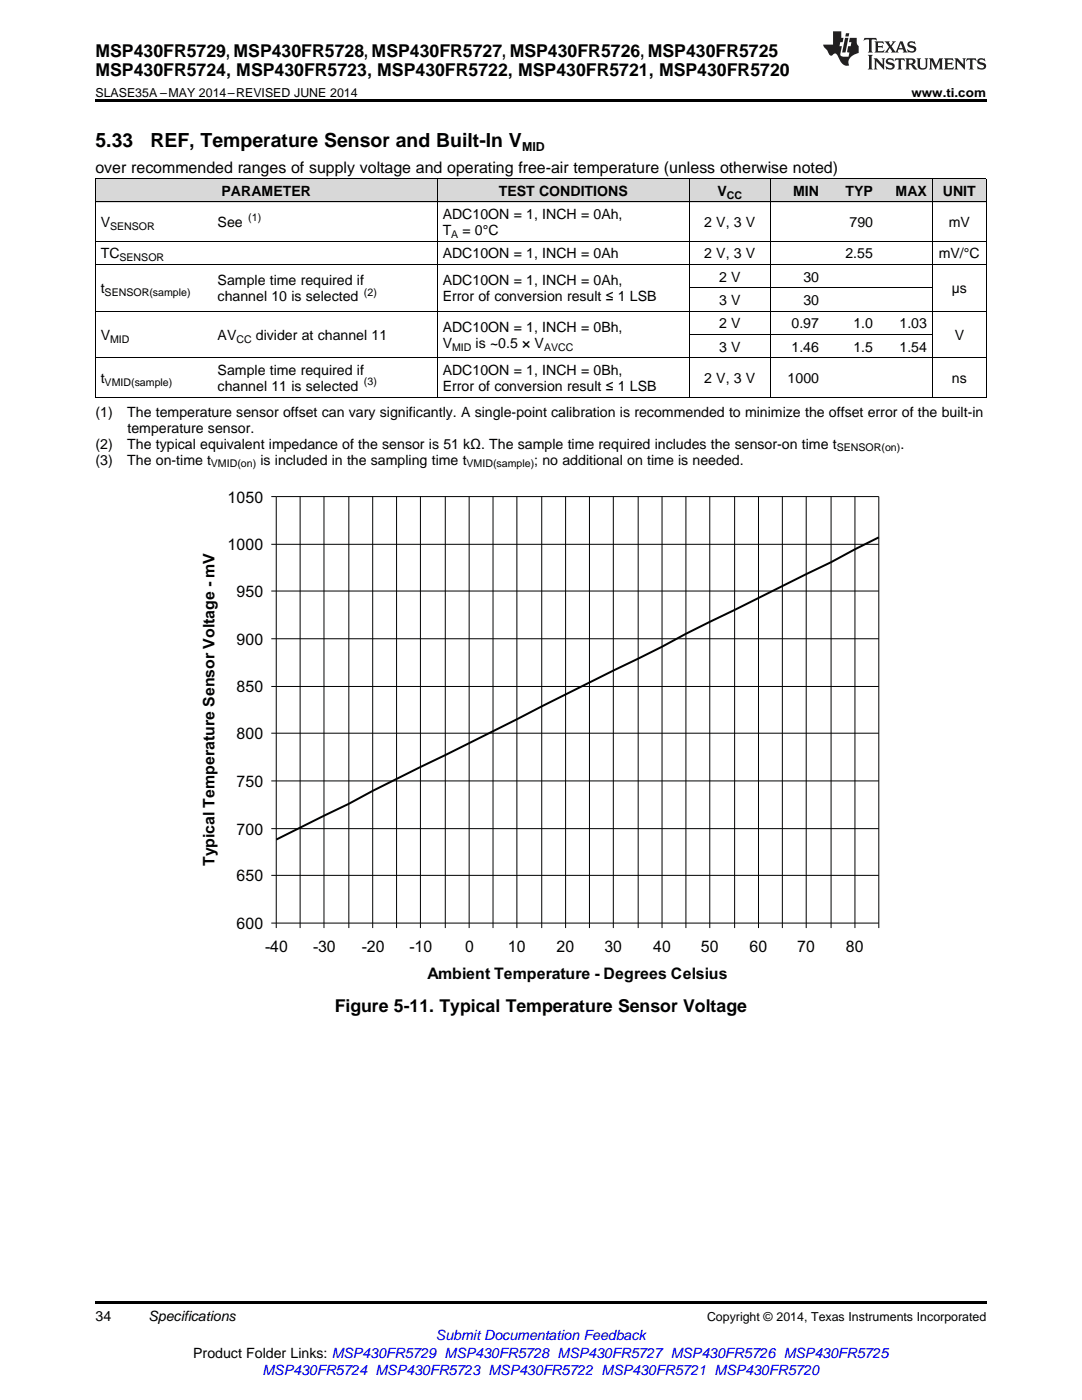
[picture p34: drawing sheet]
<svg xmlns="http://www.w3.org/2000/svg" width="216mm" height="279mm" viewBox="0 0 216 279" stroke-linecap="round" stroke-linejoin="round" font-family="sans-serif">
<defs><g id="words">
<g font-size="3.9">
<text x="19" y="29.3">5.33</text>
<text x="30" y="29.3">REF, Temperature Sensor and Built-In V</text>
</g>
<g font-size="3.5">
<text x="19" y="11.3">MSP430FR5729, MSP430FR5728, MSP430FR5727, MSP430FR5726, MSP430FR5725</text>
<text x="19" y="15.2">MSP430FR5724, MSP430FR5723, MSP430FR5722, MSP430FR5721, MSP430FR5720</text>
<text x="66.8" y="201.9">Figure 5-11. Typical Temperature Sensor Voltage</text>
</g>
<text font-size="3.2" x="19" y="34.4">over recommended ranges of supply voltage and operating free-air temperature (unless otherwise noted)</text>
<g font-size="3.2" fill="#010202">
<text x="45.4" y="100.3">1050</text>
<text x="45.4" y="109.8">1000</text>
<text x="47.2" y="119.1">950</text>
<text x="47.2" y="128.7">900</text>
<text x="47.2" y="138.2">850</text>
<text x="47.2" y="147.5">800</text>
<text x="47.2" y="157">750</text>
<text x="47.2" y="166.6">700</text>
<text x="42.8" y="172.9" transform="rotate(-90 42.8 172.9)">Typical Temperature Sensor Voltage - mV</text>
<text x="47.2" y="175.9">650</text>
<text x="47.2" y="185.4">600</text>
<text x="52.9" y="190">-40</text>
<text x="62.5" y="190">-30</text>
<text x="72.2" y="190">-20</text>
<text x="81.7" y="190">-10</text>
<text x="92.8" y="190">0</text>
<text x="101.4" y="190">10</text>
<text x="111.1" y="190">20</text>
<text x="120.6" y="190">30</text>
<text x="130.3" y="190">40</text>
<text x="139.8" y="190">50</text>
<text x="149.6" y="190">60</text>
<text x="159.1" y="190">70</text>
<text x="168.8" y="190">80</text>
<text x="85.3" y="195.3">Ambient Temperature - Degrees Celsius</text>
</g>
<g font-size="2.8">
<text x="44.2" y="39.1">PARAMETER</text>
<text x="99.5" y="39.1">TEST CONDITIONS</text>
<text x="143.2" y="39.1">V</text>
<text x="158.3" y="39.1">MIN</text>
<text x="168.7" y="39.1">TYP</text>
<text x="178.7" y="39.1">MAX</text>
<text x="188.1" y="39.1">UNIT</text>
<text x="20.1" y="45.3">V</text>
<text x="43.4" y="45.3">See</text>
<text x="88.3" y="43.7">ADC10ON = 1, INCH = 0Ah,</text>
<text x="88.3" y="46.9">T</text>
<text x="92.3" y="46.9">= 0°C</text>
<text x="140.5" y="45.3">2 V, 3 V</text>
<text x="169.5" y="45.3">790</text>
<text x="189.3" y="45.3">mV</text>
<text x="20.1" y="51.6">TC</text>
<text x="88.3" y="51.6">ADC10ON = 1, INCH = 0Ah</text>
<text x="140.5" y="51.6">2 V, 3 V</text>
<text x="168.7" y="51.6">2.55</text>
<text x="187.3" y="51.6">mV/°C</text>
<text x="20.1" y="58.6">t</text>
<text x="43.4" y="57">Sample time required if</text>
<text x="88.3" y="57">ADC10ON = 1, INCH = 0Ah,</text>
<text x="143.5" y="56.2">2 V</text>
<text x="160.3" y="56.2">30</text>
<text x="189.9" y="58.6">µs</text>
<text x="43.4" y="60.1">channel 10 is selected</text>
<text x="88.3" y="60.1">Error of conversion result ≤ 1 LSB</text>
<text x="143.5" y="60.9">3 V</text>
<text x="143.5" y="65.5">2 V</text>
<text x="157.9" y="65.5">0.97</text>
<text x="160.3" y="60.9">30</text>
<text x="170.3" y="65.5">1.0</text>
<text x="179.5" y="65.5">1.03</text>
<text x="20.1" y="67.9">V</text>
<text x="43.4" y="67.9">AV</text>
<text x="51" y="67.9">divider at channel 11</text>
<text x="88.3" y="66.3">ADC10ON = 1, INCH = 0Bh,</text>
<text x="88.3" y="69.5">V</text>
<text x="94.9" y="69.5">is ~0.5 × V</text>
<text x="143.5" y="70.2">3 V</text>
<text x="157.9" y="70.2">1.46</text>
<text x="170.3" y="70.2">1.5</text>
<text x="179.5" y="70.2">1.54</text>
<text x="190.5" y="67.9">V</text>
<text x="20.1" y="76.4">t</text>
<text x="43.4" y="74.9">Sample time required if</text>
<text x="88.3" y="74.9">ADC10ON = 1, INCH = 0Bh,</text>
<text x="140.5" y="76.4">2 V, 3 V</text>
<text x="157.2" y="76.4">1000</text>
<text x="189.9" y="76.4">ns</text>
<text x="19" y="83.2">(1)</text>
<text x="25.4" y="83.2">The temperature sensor offset can vary significantly. A single-point calibration is recommended to minimize the offset error of the built-in</text>
<text x="43.4" y="78">channel 11 is selected</text>
<text x="88.3" y="78">Error of conversion result ≤ 1 LSB</text>
<text x="19" y="89.5">(2)</text>
<text x="25.4" y="89.5">The typical equivalent impedance of the sensor is 51 kΩ. The sample time required includes the sensor-on time t</text>
<text x="25.4" y="86.4">temperature sensor.</text>
<text x="179.7" y="89.5">.</text>
<text x="19" y="92.7">(3)</text>
<text x="25.4" y="92.7">The on-time t</text>
<text x="52" y="92.7">is included in the sampling time t</text>
<text x="106.6" y="92.7">; no additional on time is needed.</text>
<text x="19" y="263.6">34</text>
<text x="29.6" y="263.6">Specifications</text>
<text x="38.6" y="270.9">Product Folder Links: MSP430FR5729 MSP430FR5728 MSP430FR5727 MSP430FR5726 MSP430FR5725</text>
</g>
<g font-size="2.8" fill="#00f">
<text x="87" y="267.4">Submit Documentation Feedback</text>
<text x="52.4" y="274.5">MSP430FR5724 MSP430FR5723 MSP430FR5722 MSP430FR5721 MSP430FR5720</text>
</g>
<g font-size="2.5">
<text x="19" y="19.3">SLASE35A –MAY 2014–REVISED JUNE 2014</text>
<text x="181.9" y="19.3">www.ti.com</text>
<text x="104.2" y="30.1">MID</text>
<text x="141.1" y="263.6">Copyright © 2014, Texas Instruments Incorporated</text>
</g>
<g font-size="2.1">
<text x="145" y="39.7">CC</text>
<text x="22" y="45.9">SENSOR</text>
<text x="49.5" y="44.2">(1)</text>
<text x="90" y="47.5">A</text>
<text x="23.8" y="52.1">SENSOR</text>
<text x="20.9" y="59.1">SENSOR(sample)</text>
<text x="72.6" y="59">(2)</text>
<text x="22" y="68.4">MID</text>
<text x="47.2" y="68.4">CC</text>
<text x="90.2" y="70">MID</text>
<text x="108.5" y="70">AVCC</text>
<text x="20.9" y="77">VMID(sample)</text>
<text x="72.6" y="76.9">(3)</text>
<text x="42.1" y="93.3">VMID(on)</text>
<text x="93.1" y="93.3">VMID(sample)</text>
<text x="167" y="90.1">SENSOR(on)</text>
</g>
</g></defs>
<g fill="#d8d8d8">
<path d="M19 35.7h23.4v4.7h-23.4z"/>
<path d="M42.4 35.7h44.9v4.7h-44.9z"/>
<path d="M87.3 35.7h50.2v4.7h-50.2z"/>
<path d="M137.5 35.7h16.2v4.7h-16.2z"/>
<path d="M153.7 35.7h10.8v4.7h-10.8z"/>
<path d="M164.5 35.7h10.8v4.7h-10.8z"/>
<path d="M175.3 35.7h10.8v4.7h-10.8z"/>
<path d="M186.1 35.7h10.7v4.7h-10.7z"/>
</g>
<path d="M19 259.7h177.8v.5h-177.8z" fill="#000"/>
<path d="M40.2 97.6h135.5v98.7h-135.5z" fill-rule="evenodd" fill="#fff"/>
<g fill="none" stroke="#010202" stroke-width=".2">
<path d="M54.1 99.1h121.3v86.1M55.1 99.1v86.1M59.9 99.1v86.1M64.6 99.1v86.1M69.6 99.1v86.1M74.4 99.1v86.1M79.1 99.1v86.1M83.9 99.1v86.1M88.9 99.1v86.1M93.6 99.1v86.1M98.4 99.1v86.1M103.1 99.1v86.1"/>
<path d="M108.1 99.1v86.1M112.9 99.1v86.1M117.6 99.1v86.1M122.4 99.1v86.1M127.3 99.1v86.1M132.1 99.1v86.1M136.9 99.1v86.1M141.6 99.1v86.1M146.6 99.1v86.1M151.3 99.1v86.1M156.1 99.1v86.1M160.9 99.1v86.1"/>
<path d="M165.8 99.1v86.1M170.6 99.1v86.1M54.1 118h121.3M54.1 108.6h121.3M54.1 137h121.3M54.1 127.5h121.3M54.1 155.8h121.3M54.1 146.3h121.3M54.1 174.7h121.3M54.1 165.4h121.3M54.1 184.2h121.3"/>
</g>
<path d="M175.4 107.2l-9.6 5-24.2 11.9-9.5 5-77 38.5" fill="none" stroke="#010202" stroke-width=".4"/>
<g fill="none" stroke="#000" stroke-width=".2">
<path d="M19 35.6h177.8M19.1 35.7v43.6M87.2 35.7v43.6M137.5 35.7v43.6M153.7 35.7v43.6M186 35.7v43.6M196.8 35.7v43.6M19 52.8h177.8M19 48.1h177.8M19 40.3h177.8M137.5 57.4h48.6M19 79.3h177.8"/>
<path d="M19 71.4h177.8M19 62.1h177.8M137.5 66.8h48.6"/>
</g>
<path d="M19 19.9h177.8v.5h-177.8z" fill="#000"/>
<g fill="#231f20">
<path d="M172.5 7.6l-.1 .5 .4-.2h.6v.1v2.1l-.2 .4h.9l-.2-.4v-2.1l.1-.1h.5l.5 .2-.2-.5zM174.5 8.3l.2 .3v1.5l-.2 .4h1.8l.2-.6a1.04 1.04 0 0 1-1.3 .2v-.7h.6l.3 .2v-.6l-.3 .2h-.6v-.6l.8-.1 .4 .3-.2-.5zM176.5 8.3l.9 1.1-.9 1.1h.8l-.2-.2 .4-.7 .5 .7-.2 .2h1.5l-.2-.2 .2-.4h.9l.1 .4-.2 .2h1l-.3-.3-.7-1.9h-.5l-.9 2-.8-1 .9-1h-.8l.1 .3-.4 .5-.3-.6 .1-.2zM179.7 8.6l.4 1h-.7zM181.3 8.4a.63 .63 0 0 0-.2 .7 .63 .63 0 0 0 .6 .4l.6 .2 .1 .2a.75 .75 0 0 1-.7 .4 .75 .75 0 0 1-.6-.5l.1 .7 .1-.1a1.11 1.11 0 0 0 1.5-.6 1.13 1.13 0 0 0-1.2-.8l-.1-.4a1.04 1.04 0 0 1 1.2 .2l-.2-.5-.2 .1-.4-.2zM173.2 10.9l.2 .4v2.2l-.2 .4h1l-.3-.4v-2.2l.3-.4zM174.3 11.6l.3 .4v1.5l-.3 .4h.8l-.2-.4v-1.3l1.5 1.7v-1.9l.2-.4h-.7l.2 .4v.9l-1.1-1.3zM177 11.8a.62 .62 0 0 0-.2 .7 .62 .62 0 0 0 .6 .4l.6 .1 .1 .3a.76 .76 0 0 1-.7 .3 .76 .76 0 0 1-.7-.4l.2 .7 .1-.1a1.11 1.11 0 0 0 1.5-.6 1.13 1.13 0 0 0-1.2-.8l-.1-.4a1.04 1.04 0 0 1 1.2 .2l-.2-.6-.2 .1-.5-.1zM178.7 11.6l-.2 .6a.61 .61 0 0 1 .8-.3v1.6l-.2 .4h.9l-.2-.4v-1.6a.63 .63 0 0 1 .7 .3l-.1-.6zM180.6 11.6l.3 .4v1.5l-.3 .4h1l-.2-.2-.1-.8 .6 .2a.76 .76 0 0 0 1.2 .7l-1-1a.58 .58 0 0 0 .6-.5 .58 .58 0 0 0-.5-.6zM181.4 11.9h.1a.45 .45 0 0 1 .5 .1 .45 .45 0 0 1 .1 .5l-.8 .2zM182.9 11.6l.2 .2a2.17 2.17 0 0 0 .3 1.9 .99 .99 0 0 0 1.6-.6v-1.1l.2-.4h-.7l.2 .2a1.92 1.92 0 0 1-.2 1.8 .6 .6 0 0 1-.9-.5v-1.1l.2-.4zM185.4 11.6l.2 .4v1.5l-.2 .4h.7l-.2-.4v-1.4l.8 1.8 .8-1.8v1.4l-.2 .4h.9l-.2-.4v-1.5l.2-.4h-.8l-.6 1.5-.6-1.5zM188.4 11.6l.2 .4v1.5l-.2 .4h1.8l.1-.6a1.04 1.04 0 0 1-1.2 .1v-.6h.5l.4 .2v-.6l-.4 .2h-.5v-.7h.8l.3 .3-.1-.6zM190.5 11.6l.2 .4v1.5l-.2 .4h.7l-.2-.4v-1.3l1.5 1.7v-1.9l.2-.4h-.7l.2 .4v.9l-1.1-1.3zM192.9 11.6l-.1 .6a.61 .61 0 0 1 .7-.3l.1 1.6-.3 .4h1l-.3-.4 .1-1.6a.63 .63 0 0 1 .7 .3l-.1-.6zM195.2 11.8a.62 .62 0 0 0-.2 .7 .62 .62 0 0 0 .6 .4l.6 .1 .1 .3a.76 .76 0 0 1-.7 .3 .76 .76 0 0 1-.6-.4l.1 .7 .1-.1a1.11 1.11 0 0 0 1.6-.6 1.13 1.13 0 0 0-1.3-.8l-.1-.4a1.04 1.04 0 0 1 1.2 .2l-.1-.6-.2 .1-.5-.1z"/>
<path d="M166.2 6.3v2.6h-1.9v.4l.8 .9a.91 .91 0 0 0 1 .8 .56 .56 0 0 1 .5-.3 .56 .56 0 0 1 .5 .3l.4 .8a1.53 1.53 0 0 0 1.9 1.2 1.54 1.54 0 0 1 1-2.1l.9-.3v-1.4a1.52 1.52 0 0 1-.4-1.6h-1.3l-.2 .8h.5l-.2 .8h-.5l-.1 1v.2l.4 .1-.2 .8a1.93 1.93 0 0 1-1.6-.3l.3-1.8h-.5l.2-.8h.4l.2-.8h-.4v-1.3zM168.6 7.6l-.6 2.9h.7l.6-2.9zM168.8 6.6l-.1 .7h.6l.2-.7z"/>
</g>
<use href="#words"/>
</svg>
